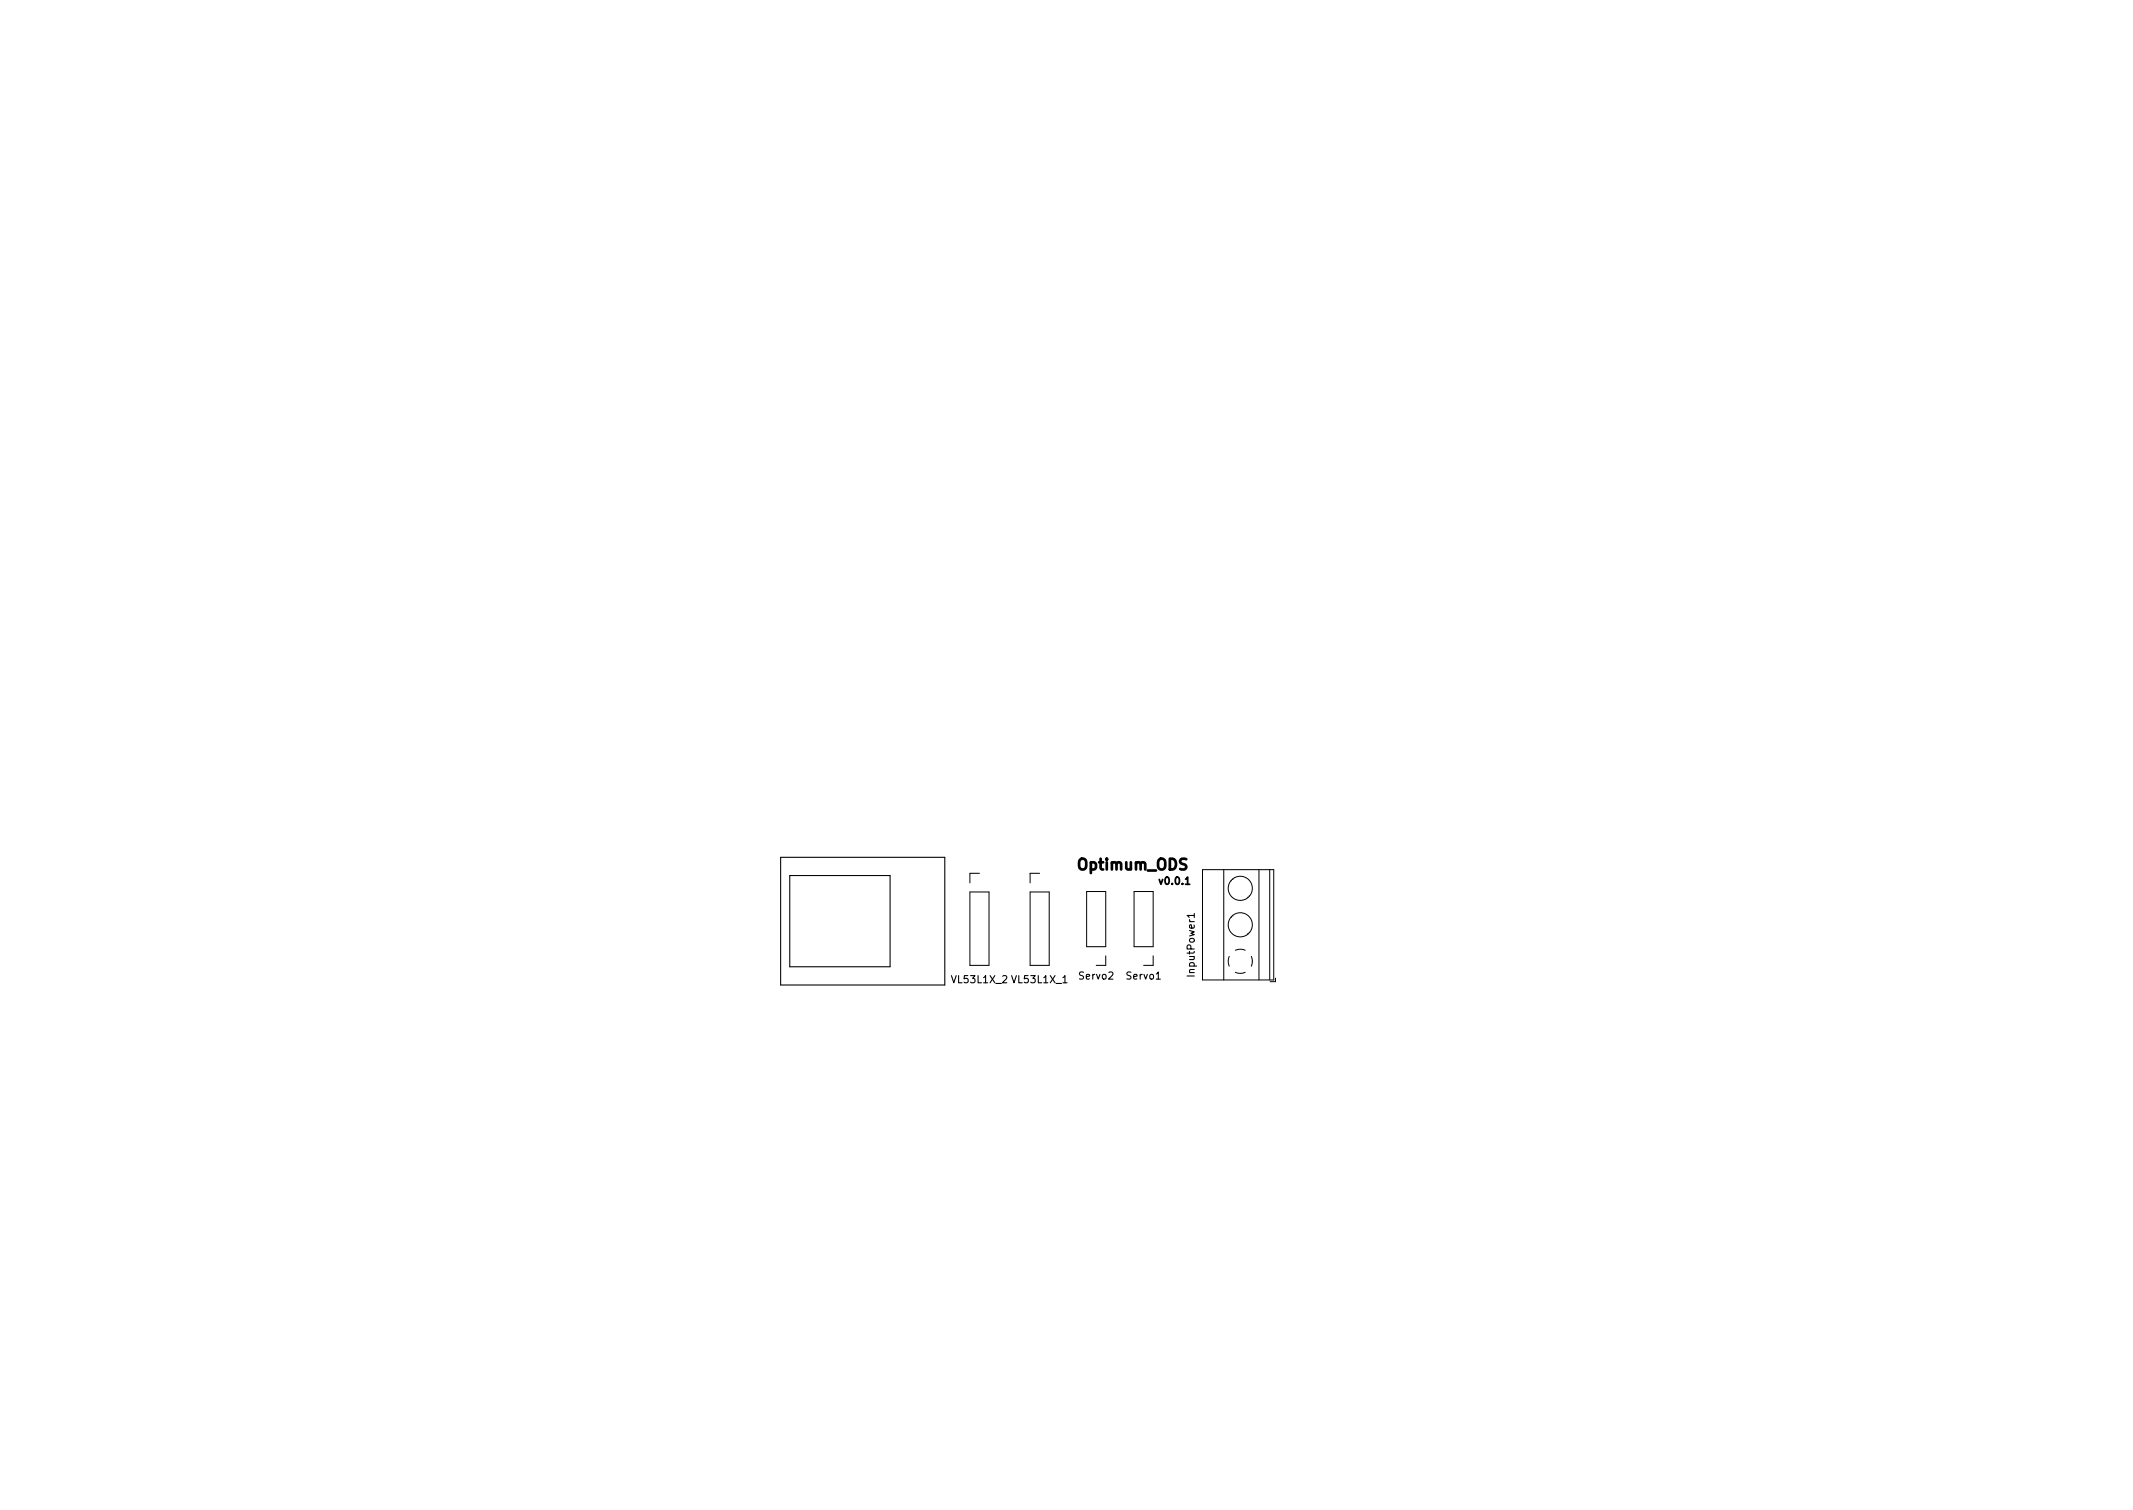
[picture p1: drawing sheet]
<svg xmlns="http://www.w3.org/2000/svg" width="297mm" height="210mm" viewBox="0 0 297 210" stroke-linecap="round" stroke-linejoin="round" font-family="sans-serif">
<defs><g id="words">
<text font-size="2.1" x="150.3" y="121.1">Optimum_ODS</text>
<g font-size="1.4">
<text x="161.6" y="123.2">v0.0.1</text>
<text x="132.7" y="136.9">VL53L1X_2 VL53L1X_1</text>
<text x="150.3" y="136.4">Servo2</text>
<text x="156.9" y="136.4">Servo1</text>
<text x="166.4" y="135.7" transform="rotate(-90 166.4 135.7)">InputPower1</text>
</g>
</g></defs>
<path d="M108.7 119.4h22.9v17.8h-22.9zM110 121.9h14v12.7h-14z" fill="none" stroke="#000" stroke-width=".15"/>
<g fill="none" stroke="#000" stroke-width=".14">
<path d="M135.1 124.2h2.6v10.2h-2.6zM136.4 121.6h-1.3v1.3M143.5 124.2h2.6v10.2h-2.6zM144.8 121.6h-1.3v1.3M151.3 124.1h2.7v7.7h-2.7zM154 133.1v1.3h-1.3M157.9 124.1h2.7v7.7h-2.7zM160.6 133.1v1.3h-1.3M167.5 121.1h9.9v15.4h-9.9zM170.4 121.1v15.4M171.2 133.2l-.2 .7 .2 .6M171.4 127.7h.1"/>
<path d="M171.4 122.6l.1 .1M171.7 127.5h.1M171.7 122.4v.1M172 135.4l.7 .1 .7-.1M172 132.3l.7-.1 .7 .1M173.7 130h.1M173.7 124.9l.1 .1M174 129.8h.1M174 124.7v.1M174.3 133.2l.1 .7M174.4 133.8l-.1 .7M175.3 121.1v15.4"/>
<path d="M176.8 121.1v15.4M177.6 136.2v.5h-.7"/>
<circle cx="172.7" cy="123.7" r="1.68"/>
<circle cx="172.7" cy="128.8" r="1.68"/>
</g>
<use href="#words"/>
</svg>
